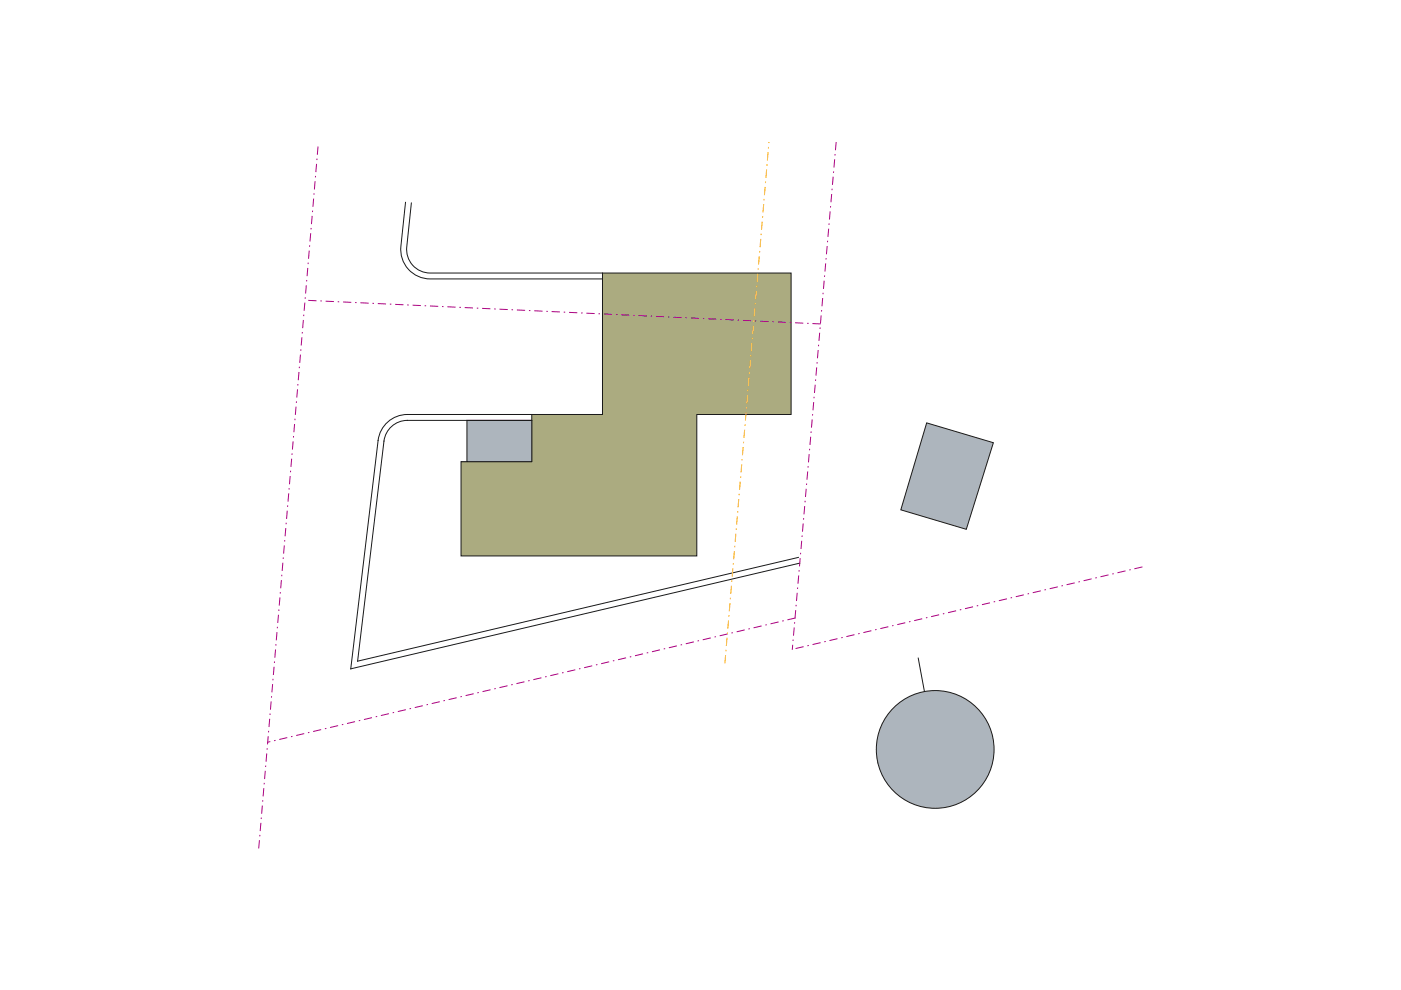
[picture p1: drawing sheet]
<svg xmlns="http://www.w3.org/2000/svg" width="297mm" height="210mm" viewBox="0 0 297 210" stroke-linecap="round" stroke-linejoin="round" font-family="sans-serif">
<path d="M127.7 57.9h40v30h-20v30h-50v-20h15v-10h15z" fill-rule="evenodd" fill="#abab80"/>
<path d="M127.7 57.9h40v30h-20v30h-50v-20h15v-10h15z" fill="none" stroke="#191919" stroke-width=".21"/>
<path d="M99 89.1h13.7v8.8h-13.7z" fill-rule="evenodd" fill="#adb5bd"/>
<path d="M86 42.9l-1 9.3a6.2 6.2 0 0 0 6.2 6.9h36.5M87.2 43l-1 9.4a5 5 0 0 0 5 5.5h36.5M99 89.1h13.7v8.8h-13.7zM112.7 87.9h-26.3a6.2 6.2 0 0 0-6.2 5.5l-5.8 48.4 95.2-22.4M112.7 89.1h-26.3a5 5 0 0 0-5 4.4l-5.6 46.7 93.5-22" fill="none" stroke="#191919" stroke-width=".21"/>
<path d="M177.3 30.2l-9.3 107.5M173.9 68.7l-109.2-5M168.6 131l-111.8 26.4M242.1 120.2l-74.1 17.5M54.9 179.8l12.6-149.6" fill="none" stroke="#aa007f" stroke-width=".21" stroke-dasharray="1.5 1 .1 1"/>
<path d="M153.7 140.5l9.3-110.3" fill="none" stroke="#fa0" stroke-width=".21" stroke-dasharray="1.5 1 .1 1"/>
<path d="M196.5 89.7l14.1 4.2-5.7 18.3-13.9-4.1z" fill-rule="evenodd" fill="#adb5bd"/>
<path d="M196.5 89.7l14.1 4.2-5.7 18.3-13.9-4.1zM194.7 139.5l3.6 19.4M210.4 156.1l-24.3 5.6" fill="none" stroke="#191919" stroke-width=".21"/>
<circle cx="198.3" cy="158.9" r="12.5" fill="#adb5bd"/>
<circle cx="198.3" cy="158.9" r="12.5" fill="none" stroke="#191919" stroke-width=".21"/>
</svg>
